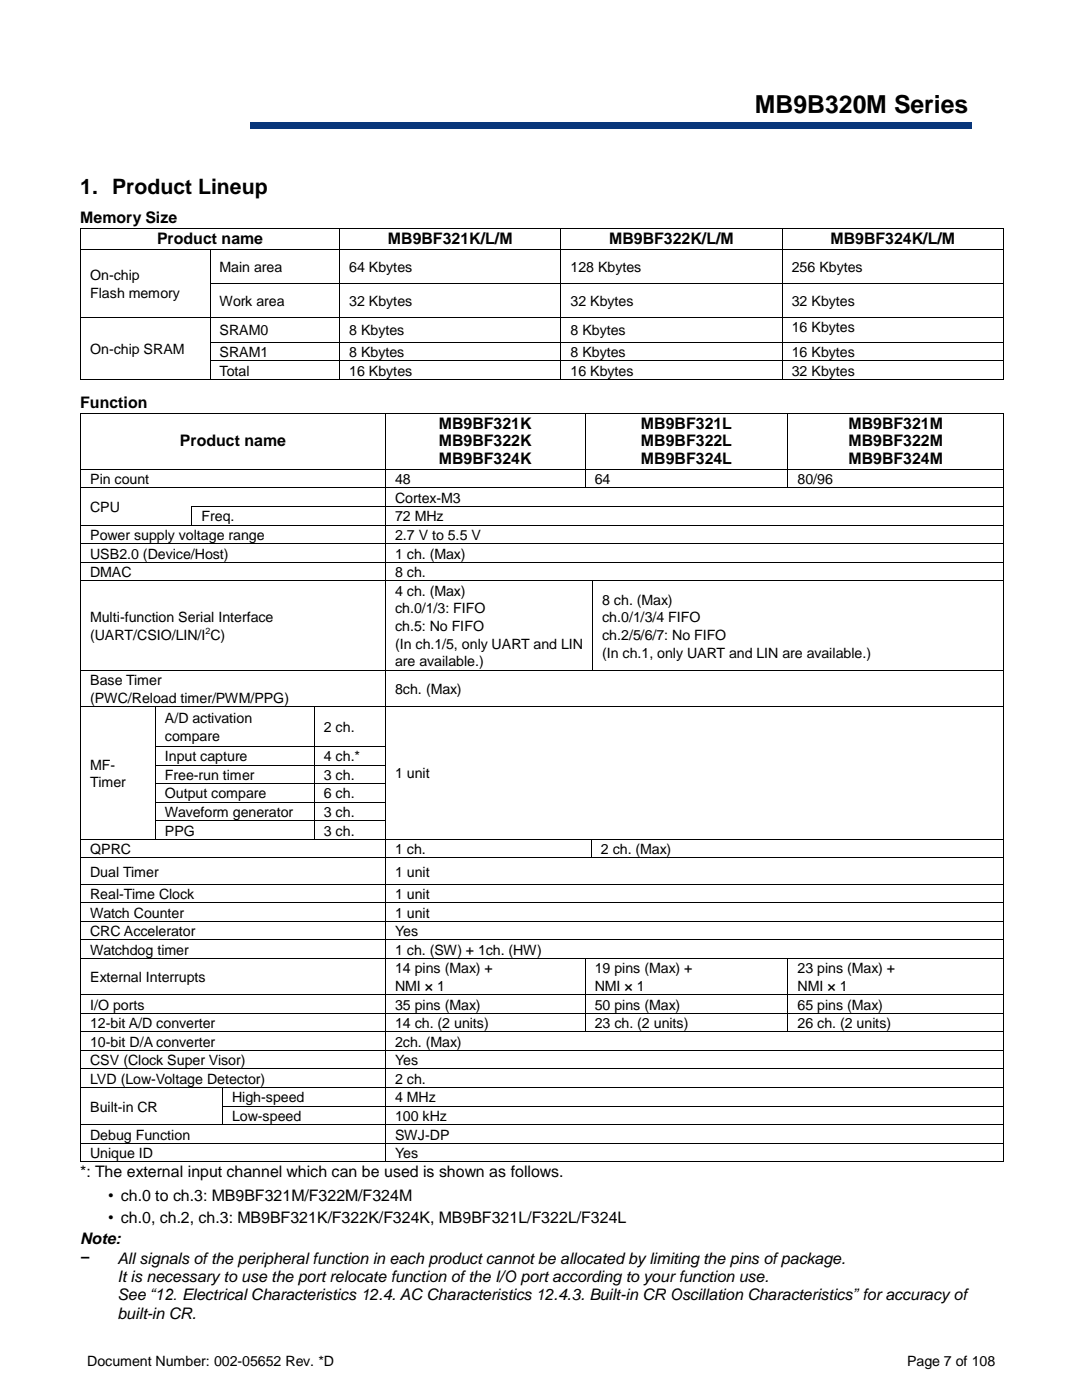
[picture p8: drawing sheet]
<svg xmlns="http://www.w3.org/2000/svg" width="216mm" height="279mm" viewBox="0 0 216 279" stroke-linecap="round" stroke-linejoin="round" font-family="sans-serif">
<defs><g id="words">
<text font-size="5" x="150.7" y="22.6">MB9B320M Series</text>
<text font-size="4.2" x="16" y="38.7">1. Product Lineup</text>
<text font-size="3.5" x="16" y="252.3">−</text>
<g font-size="3.2">
<text x="16" y="44.5">Memory Size</text>
<text x="31.3" y="48.6">Product name</text>
<text x="77.4" y="48.6">MB9BF321K/L/M</text>
<text x="121.6" y="48.6">MB9BF322K/L/M</text>
<text x="165.7" y="48.6">MB9BF324K/L/M</text>
<text x="16" y="81.3">Function</text>
<text x="35.9" y="89.1">Product name</text>
<text x="87.6" y="85.6">MB9BF321K</text>
<text x="87.6" y="89.1">MB9BF322K</text>
<text x="127.9" y="85.6">MB9BF321L</text>
<text x="127.9" y="89.1">MB9BF322L</text>
<text x="169.3" y="85.6">MB9BF321M</text>
<text x="169.3" y="89.1">MB9BF322M</text>
<text x="87.6" y="92.6">MB9BF324K</text>
<text x="127.9" y="92.6">MB9BF324L</text>
<text x="169.3" y="92.6">MB9BF324M</text>
<text x="16" y="234.9">*: The external input channel which can be used is shown as follows.</text>
<text x="21.6" y="239.8">• ch.0 to ch.3: MB9BF321M/F322M/F324M</text>
<text x="21.6" y="244.1">• ch.0, ch.2, ch.3: MB9BF321K/F322K/F324K, MB9BF321L/F322L/F324L</text>
<text x="16" y="248.3">Note:</text>
<text x="23.4" y="252.3">All signals of the peripheral function in each product cannot be allocated by limiting the pins of package.</text>
<text x="23.4" y="255.9">It is necessary to use the port relocate function of the I/O port according to your function use.</text>
<text x="23.4" y="259.5">See “12. Electrical Characteristics 12.4. AC Characteristics 12.4.3. Built-in CR Oscillation Characteristics” for accuracy of</text>
<text x="23.4" y="263.2">built-in CR.</text>
</g>
<g font-size="2.8">
<text x="18" y="55.9">On-chip</text>
<text x="18" y="59.4">Flash memory</text>
<text x="43.8" y="54.2">Main area</text>
<text x="69.7" y="54.2">64 Kbytes</text>
<text x="113.9" y="54.2">128 Kbytes</text>
<text x="158" y="54.2">256 Kbytes</text>
<text x="43.8" y="61.1">Work area</text>
<text x="69.7" y="61.1">32 Kbytes</text>
<text x="113.9" y="61.1">32 Kbytes</text>
<text x="158" y="61.1">32 Kbytes</text>
<text x="18" y="70.6">On-chip SRAM</text>
<text x="43.8" y="66.9">SRAM0</text>
<text x="43.8" y="71.3">SRAM1</text>
<text x="69.7" y="66.9">8 Kbytes</text>
<text x="69.7" y="71.3">8 Kbytes</text>
<text x="113.9" y="66.9">8 Kbytes</text>
<text x="113.9" y="71.3">8 Kbytes</text>
<text x="158" y="66.3">16 Kbytes</text>
<text x="158" y="71.3">16 Kbytes</text>
<text x="43.8" y="75">Total</text>
<text x="69.7" y="75">16 Kbytes</text>
<text x="113.9" y="75">16 Kbytes</text>
<text x="158" y="75">32 Kbytes</text>
<text x="18" y="96.7">Pin count</text>
<text x="78.8" y="96.7">48</text>
<text x="78.8" y="100.4">Cortex-M3</text>
<text x="118.7" y="96.7">64</text>
<text x="159.2" y="96.7">80/96</text>
<text x="18" y="102.2">CPU</text>
<text x="18" y="107.8">Power supply voltage range</text>
<text x="40.2" y="104.1">Freq.</text>
<text x="78.8" y="104.1">72 MHz</text>
<text x="78.8" y="107.8">2.7 V to 5.5 V</text>
<text x="18" y="111.5">USB2.0 (Device/Host)</text>
<text x="78.8" y="111.5">1 ch. (Max)</text>
<text x="18" y="115.2">DMAC</text>
<text x="78.8" y="115.2">8 ch.</text>
<text x="78.8" y="118.9">4 ch. (Max)</text>
<text x="18" y="124.2">Multi-function Serial Interface</text>
<text x="78.8" y="122.4">ch.0/1/3: FIFO</text>
<text x="78.8" y="126">ch.5: No FIFO</text>
<text x="120.2" y="120.7">8 ch. (Max)</text>
<text x="120.2" y="124.2">ch.0/1/3/4 FIFO</text>
<text x="18" y="127.7">(UART/CSIO/LIN/I C)</text>
<text x="78.8" y="129.5">(In ch.1/5, only UART and LIN</text>
<text x="120.2" y="127.7">ch.2/5/6/7: No FIFO</text>
<text x="120.2" y="131.3">(In ch.1, only UART and LIN are available.)</text>
<text x="18" y="136.7">Base Timer</text>
<text x="78.8" y="133">are available.)</text>
<text x="18" y="140.2">(PWC/Reload timer/PWM/PPG)</text>
<text x="78.8" y="138.5">8ch. (Max)</text>
<text x="32.9" y="144.3">A/D activation</text>
<text x="32.9" y="147.9">compare</text>
<text x="64.6" y="146.1">2 ch.</text>
<text x="18" y="153.6">MF-</text>
<text x="32.9" y="152">Input capture</text>
<text x="32.9" y="155.7">Free-run timer</text>
<text x="64.6" y="152">4 ch.*</text>
<text x="64.6" y="155.7">3 ch.</text>
<text x="78.8" y="155.3">1 unit</text>
<text x="18" y="157.1">Timer</text>
<text x="32.9" y="159.4">Output compare</text>
<text x="64.6" y="159.4">6 ch.</text>
<text x="32.9" y="163.1">Waveform generator</text>
<text x="32.9" y="166.8">PPG</text>
<text x="64.6" y="163.1">3 ch.</text>
<text x="64.6" y="166.8">3 ch.</text>
<text x="18" y="170.5">QPRC</text>
<text x="78.8" y="170.5">1 ch.</text>
<text x="119.9" y="170.5">2 ch. (Max)</text>
<text x="18" y="175">Dual Timer</text>
<text x="18" y="179.4">Real-Time Clock</text>
<text x="78.8" y="175">1 unit</text>
<text x="78.8" y="179.4">1 unit</text>
<text x="18" y="183.2">Watch Counter</text>
<text x="78.8" y="183.2">1 unit</text>
<text x="18" y="186.8">CRC Accelerator</text>
<text x="18" y="190.6">Watchdog timer</text>
<text x="78.8" y="186.8">Yes</text>
<text x="78.8" y="190.6">1 ch. (SW) + 1ch. (HW)</text>
<text x="18" y="196">External Interrupts</text>
<text x="78.8" y="194.3">14 pins (Max) +</text>
<text x="78.8" y="197.8">NMI × 1</text>
<text x="118.7" y="194.3">19 pins (Max) +</text>
<text x="118.7" y="197.8">NMI × 1</text>
<text x="159.2" y="194.3">23 pins (Max) +</text>
<text x="159.2" y="197.8">NMI × 1</text>
<text x="18" y="201.5">I/O ports</text>
<text x="78.8" y="201.5">35 pins (Max)</text>
<text x="118.7" y="201.5">50 pins (Max)</text>
<text x="159.2" y="201.5">65 pins (Max)</text>
<text x="18" y="205.2">12-bit A/D converter</text>
<text x="18" y="208.9">10-bit D/A converter</text>
<text x="78.8" y="205.2">14 ch. (2 units)</text>
<text x="78.8" y="208.9">2ch. (Max)</text>
<text x="118.7" y="205.2">23 ch. (2 units)</text>
<text x="159.2" y="205.2">26 ch. (2 units)</text>
<text x="18" y="212.6">CSV (Clock Super Visor)</text>
<text x="78.8" y="212.6">Yes</text>
<text x="18" y="216.3">LVD (Low-Voltage Detector)</text>
<text x="18" y="221.9">Built-in CR</text>
<text x="46.3" y="220">High-speed</text>
<text x="78.8" y="216.3">2 ch.</text>
<text x="78.8" y="220">4 MHz</text>
<text x="18" y="227.4">Debug Function</text>
<text x="46.3" y="223.7">Low-speed</text>
<text x="78.8" y="223.7">100 kHz</text>
<text x="78.8" y="227.4">SWJ-DP</text>
<text x="18" y="231.1">Unique ID</text>
<text x="78.8" y="231.1">Yes</text>
<text x="17.4" y="272.6">Document Number: 002-05652 Rev. *D</text>
<text x="181" y="272.6">Page 7 of 108</text>
</g>
<text font-size="1.8" x="41" y="126.6">2</text>
</g></defs>
<g fill="#09367a">
<path d="M16 24.3h177.8v1.3h-177.8z" fill-rule="evenodd"/>
<path d="M17.9 24.3h174v1.3h-174z" fill-rule="evenodd"/>
</g>
<g fill="#fff">
<path d="M142.3 12.2h52.9v11.8h-52.9z" fill-rule="evenodd"/>
<path d="M13.6 16.2h36.2v11.3h-36.2z" fill-rule="evenodd"/>
</g>
<g fill="#000">
<path d="M16 45.6h.2v.2h-.2z" fill-rule="evenodd"/>
<path d="M16 45.6h.2v.2h-.2z" fill-rule="evenodd"/>
<path d="M16 49.7h.2v.1h-.2z" fill-rule="evenodd"/>
<path d="M16 56.4h.2v.2h-.2z" fill-rule="evenodd"/>
<path d="M41.8 49.7h.2v.1h-.2z" fill-rule="evenodd"/>
<path d="M41.8 56.4h.2v.2h-.2z" fill-rule="evenodd"/>
<path d="M67.7 45.6h.2v.2h-.2z" fill-rule="evenodd"/>
<path d="M67.7 49.7h.2v.1h-.2z" fill-rule="evenodd"/>
<path d="M67.7 56.4h.2v.2h-.2z" fill-rule="evenodd"/>
<path d="M111.9 45.6h.1v.2h-.1z" fill-rule="evenodd"/>
<path d="M111.9 49.7h.1v.1h-.1z" fill-rule="evenodd"/>
<path d="M111.9 56.4h.1v.2h-.1z" fill-rule="evenodd"/>
<path d="M156 45.6h.2v.2h-.2z" fill-rule="evenodd"/>
<path d="M156 49.7h.2v.1h-.2z" fill-rule="evenodd"/>
<path d="M156 56.4h.2v.2h-.2z" fill-rule="evenodd"/>
<path d="M200.2 45.6h.2v.2h-.2z" fill-rule="evenodd"/>
<path d="M200.2 45.6h.2v.2h-.2z" fill-rule="evenodd"/>
<path d="M200.2 49.7h.2v.1h-.2z" fill-rule="evenodd"/>
<path d="M200.2 56.4h.2v.2h-.2z" fill-rule="evenodd"/>
<path d="M16 63.2h.2v.2h-.2z" fill-rule="evenodd"/>
<path d="M16 68.2h.2v.2h-.2z" fill-rule="evenodd"/>
<path d="M16 71.9h.2v.2h-.2z" fill-rule="evenodd"/>
<path d="M16 75.6h.2v.2h-.2z" fill-rule="evenodd"/>
<path d="M16 75.6h.2v.2h-.2z" fill-rule="evenodd"/>
<path d="M41.8 63.2h.2v.2h-.2z" fill-rule="evenodd"/>
<path d="M41.8 68.2h.2v.2h-.2z" fill-rule="evenodd"/>
<path d="M41.8 71.9h.2v.2h-.2z" fill-rule="evenodd"/>
<path d="M41.8 75.6h.2v.2h-.2z" fill-rule="evenodd"/>
<path d="M67.7 63.2h.2v.2h-.2z" fill-rule="evenodd"/>
<path d="M67.7 68.2h.2v.2h-.2z" fill-rule="evenodd"/>
<path d="M67.7 71.9h.2v.2h-.2z" fill-rule="evenodd"/>
<path d="M67.7 75.6h.2v.2h-.2z" fill-rule="evenodd"/>
<path d="M111.9 63.2h.1v.2h-.1z" fill-rule="evenodd"/>
<path d="M111.9 68.2h.1v.2h-.1z" fill-rule="evenodd"/>
<path d="M111.9 71.9h.1v.2h-.1z" fill-rule="evenodd"/>
<path d="M111.9 75.6h.1v.2h-.1z" fill-rule="evenodd"/>
<path d="M156 63.2h.2v.2h-.2z" fill-rule="evenodd"/>
<path d="M156 68.2h.2v.2h-.2z" fill-rule="evenodd"/>
<path d="M156 71.9h.2v.2h-.2z" fill-rule="evenodd"/>
<path d="M156 75.6h.2v.2h-.2z" fill-rule="evenodd"/>
<path d="M200.2 63.2h.2v.2h-.2z" fill-rule="evenodd"/>
<path d="M200.2 68.2h.2v.2h-.2z" fill-rule="evenodd"/>
<path d="M200.2 71.9h.2v.2h-.2z" fill-rule="evenodd"/>
<path d="M200.2 75.6h.2v.2h-.2z" fill-rule="evenodd"/>
<path d="M200.2 75.6h.2v.2h-.2z" fill-rule="evenodd"/>
<path d="M16 82.5h.2v.2h-.2z" fill-rule="evenodd"/>
<path d="M16 82.5h.2v.2h-.2z" fill-rule="evenodd"/>
<path d="M16 93.6h.2v.2h-.2z" fill-rule="evenodd"/>
<path d="M16 97.3h.2v.2h-.2z" fill-rule="evenodd"/>
<path d="M38.2 97.3h.2v.2h-.2z" fill-rule="evenodd"/>
<path d="M76.9 82.5h.1v.2h-.1z" fill-rule="evenodd"/>
<path d="M76.9 93.6h.1v.2h-.1z" fill-rule="evenodd"/>
<path d="M76.9 97.3h.1v.2h-.1z" fill-rule="evenodd"/>
<path d="M116.7 82.5h.2v.2h-.2z" fill-rule="evenodd"/>
<path d="M116.7 93.6h.2v.2h-.2z" fill-rule="evenodd"/>
<path d="M116.7 97.3h.2v.2h-.2z" fill-rule="evenodd"/>
<path d="M157.2 82.5h.1v.2h-.1z" fill-rule="evenodd"/>
<path d="M157.2 93.6h.1v.2h-.1z" fill-rule="evenodd"/>
<path d="M157.2 97.3h.1v.2h-.1z" fill-rule="evenodd"/>
<path d="M200.2 82.5h.2v.2h-.2z" fill-rule="evenodd"/>
<path d="M200.2 82.5h.2v.2h-.2z" fill-rule="evenodd"/>
<path d="M200.2 93.6h.2v.2h-.2z" fill-rule="evenodd"/>
<path d="M200.2 97.3h.2v.2h-.2z" fill-rule="evenodd"/>
<path d="M16 101h.2v.2h-.2z" fill-rule="evenodd"/>
<path d="M16 104.7h.2v.2h-.2z" fill-rule="evenodd"/>
<path d="M16 108.4h.2v.2h-.2z" fill-rule="evenodd"/>
<path d="M16 112.1h.2v.2h-.2z" fill-rule="evenodd"/>
<path d="M16 115.8h.2v.2h-.2z" fill-rule="evenodd"/>
<path d="M38.2 101h.2v.2h-.2z" fill-rule="evenodd"/>
<path d="M38.2 101h.2v.2h-.2z" fill-rule="evenodd"/>
<path d="M38.2 104.7h.2v.2h-.2z" fill-rule="evenodd"/>
<path d="M76.9 101h.1v.2h-.1z" fill-rule="evenodd"/>
<path d="M76.9 104.7h.1v.2h-.1z" fill-rule="evenodd"/>
<path d="M76.9 108.4h.1v.2h-.1z" fill-rule="evenodd"/>
<path d="M76.9 112.1h.1v.2h-.1z" fill-rule="evenodd"/>
<path d="M76.9 115.8h.1v.2h-.1z" fill-rule="evenodd"/>
<path d="M118.2 115.8h.1v.2h-.1z" fill-rule="evenodd"/>
<path d="M200.2 101h.2v.2h-.2z" fill-rule="evenodd"/>
<path d="M200.2 104.7h.2v.2h-.2z" fill-rule="evenodd"/>
<path d="M200.2 108.4h.2v.2h-.2z" fill-rule="evenodd"/>
<path d="M200.2 112.1h.2v.2h-.2z" fill-rule="evenodd"/>
<path d="M200.2 115.8h.2v.2h-.2z" fill-rule="evenodd"/>
<path d="M16 133.7h.2v.1h-.2z" fill-rule="evenodd"/>
<path d="M76.9 133.7h.1v.1h-.1z" fill-rule="evenodd"/>
<path d="M118.2 133.7h.1v.1h-.1z" fill-rule="evenodd"/>
<path d="M200.2 133.7h.2v.1h-.2z" fill-rule="evenodd"/>
<path d="M16 140.9h.2v.2h-.2z" fill-rule="evenodd"/>
<path d="M16 148.9h.2v.2h-.2z" fill-rule="evenodd"/>
<path d="M16 152.6h.2v.2h-.2z" fill-rule="evenodd"/>
<path d="M16 156.3h.2v.2h-.2z" fill-rule="evenodd"/>
<path d="M30.9 140.9h.2v.2h-.2z" fill-rule="evenodd"/>
<path d="M30.9 148.9h.2v.2h-.2z" fill-rule="evenodd"/>
<path d="M30.9 152.6h.2v.2h-.2z" fill-rule="evenodd"/>
<path d="M30.9 156.3h.2v.2h-.2z" fill-rule="evenodd"/>
<path d="M62.6 140.9h.2v.2h-.2z" fill-rule="evenodd"/>
<path d="M62.6 148.9h.2v.2h-.2z" fill-rule="evenodd"/>
<path d="M62.6 152.6h.2v.2h-.2z" fill-rule="evenodd"/>
<path d="M62.6 156.3h.2v.2h-.2z" fill-rule="evenodd"/>
<path d="M76.9 140.9h.1v.2h-.1z" fill-rule="evenodd"/>
<path d="M76.9 148.9h.1v.2h-.1z" fill-rule="evenodd"/>
<path d="M76.9 152.6h.1v.2h-.1z" fill-rule="evenodd"/>
<path d="M76.9 156.3h.1v.2h-.1z" fill-rule="evenodd"/>
<path d="M200.2 140.9h.2v.2h-.2z" fill-rule="evenodd"/>
<path d="M200.2 148.9h.2v.2h-.2z" fill-rule="evenodd"/>
<path d="M200.2 152.6h.2v.2h-.2z" fill-rule="evenodd"/>
<path d="M200.2 156.3h.2v.2h-.2z" fill-rule="evenodd"/>
<path d="M16 160h.2v.2h-.2z" fill-rule="evenodd"/>
<path d="M16 163.7h.2v.2h-.2z" fill-rule="evenodd"/>
<path d="M16 167.5h.2v.1h-.2z" fill-rule="evenodd"/>
<path d="M16 171.1h.2v.2h-.2z" fill-rule="evenodd"/>
<path d="M16 176.4h.2v.2h-.2z" fill-rule="evenodd"/>
<path d="M30.9 160h.2v.2h-.2z" fill-rule="evenodd"/>
<path d="M30.9 163.7h.2v.2h-.2z" fill-rule="evenodd"/>
<path d="M30.9 167.5h.2v.1h-.2z" fill-rule="evenodd"/>
<path d="M62.6 160h.2v.2h-.2z" fill-rule="evenodd"/>
<path d="M62.6 163.7h.2v.2h-.2z" fill-rule="evenodd"/>
<path d="M62.6 167.5h.2v.1h-.2z" fill-rule="evenodd"/>
<path d="M76.9 160h.1v.2h-.1z" fill-rule="evenodd"/>
<path d="M76.9 163.7h.1v.2h-.1z" fill-rule="evenodd"/>
<path d="M76.9 167.5h.1v.1h-.1z" fill-rule="evenodd"/>
<path d="M76.9 171.1h.1v.2h-.1z" fill-rule="evenodd"/>
<path d="M76.9 176.4h.1v.2h-.1z" fill-rule="evenodd"/>
<path d="M118 167.5h.1v.1h-.1z" fill-rule="evenodd"/>
<path d="M118 171.1h.1v.2h-.1z" fill-rule="evenodd"/>
<path d="M200.2 160h.2v.2h-.2z" fill-rule="evenodd"/>
<path d="M200.2 163.7h.2v.2h-.2z" fill-rule="evenodd"/>
<path d="M200.2 167.5h.2v.1h-.2z" fill-rule="evenodd"/>
<path d="M200.2 171.1h.2v.2h-.2z" fill-rule="evenodd"/>
<path d="M200.2 176.4h.2v.2h-.2z" fill-rule="evenodd"/>
<path d="M16 180.1h.2v.2h-.2z" fill-rule="evenodd"/>
<path d="M16 183.8h.2v.2h-.2z" fill-rule="evenodd"/>
<path d="M16 187.5h.2v.2h-.2z" fill-rule="evenodd"/>
<path d="M16 191.2h.2v.2h-.2z" fill-rule="evenodd"/>
<path d="M16 198.5h.2v.1h-.2z" fill-rule="evenodd"/>
<path d="M76.9 180.1h.1v.2h-.1z" fill-rule="evenodd"/>
<path d="M76.9 183.8h.1v.2h-.1z" fill-rule="evenodd"/>
<path d="M76.9 187.5h.1v.2h-.1z" fill-rule="evenodd"/>
<path d="M76.9 191.2h.1v.2h-.1z" fill-rule="evenodd"/>
<path d="M76.9 198.5h.1v.1h-.1z" fill-rule="evenodd"/>
<path d="M116.7 191.2h.2v.2h-.2z" fill-rule="evenodd"/>
<path d="M116.7 198.5h.2v.1h-.2z" fill-rule="evenodd"/>
<path d="M157.2 191.2h.1v.2h-.1z" fill-rule="evenodd"/>
<path d="M157.2 198.5h.1v.1h-.1z" fill-rule="evenodd"/>
<path d="M200.2 180.1h.2v.2h-.2z" fill-rule="evenodd"/>
<path d="M200.2 183.8h.2v.2h-.2z" fill-rule="evenodd"/>
<path d="M200.2 187.5h.2v.2h-.2z" fill-rule="evenodd"/>
<path d="M200.2 191.2h.2v.2h-.2z" fill-rule="evenodd"/>
<path d="M200.2 198.5h.2v.1h-.2z" fill-rule="evenodd"/>
<path d="M16 202.2h.2v.1h-.2z" fill-rule="evenodd"/>
<path d="M16 205.9h.2v.1h-.2z" fill-rule="evenodd"/>
<path d="M16 209.6h.2v.2h-.2z" fill-rule="evenodd"/>
<path d="M16 213.3h.2v.1h-.2z" fill-rule="evenodd"/>
<path d="M16 217h.2v.2h-.2z" fill-rule="evenodd"/>
<path d="M44.3 217h.2v.2h-.2z" fill-rule="evenodd"/>
<path d="M76.9 202.2h.1v.1h-.1z" fill-rule="evenodd"/>
<path d="M76.9 205.9h.1v.1h-.1z" fill-rule="evenodd"/>
<path d="M76.9 209.6h.1v.2h-.1z" fill-rule="evenodd"/>
<path d="M76.9 213.3h.1v.1h-.1z" fill-rule="evenodd"/>
<path d="M76.9 217h.1v.2h-.1z" fill-rule="evenodd"/>
<path d="M116.7 202.2h.2v.1h-.2z" fill-rule="evenodd"/>
<path d="M116.7 205.9h.2v.1h-.2z" fill-rule="evenodd"/>
<path d="M157.2 202.2h.1v.1h-.1z" fill-rule="evenodd"/>
<path d="M157.2 205.9h.1v.1h-.1z" fill-rule="evenodd"/>
<path d="M200.2 202.2h.2v.1h-.2z" fill-rule="evenodd"/>
<path d="M200.2 205.9h.2v.1h-.2z" fill-rule="evenodd"/>
<path d="M200.2 209.6h.2v.2h-.2z" fill-rule="evenodd"/>
<path d="M200.2 213.3h.2v.1h-.2z" fill-rule="evenodd"/>
<path d="M200.2 217h.2v.2h-.2z" fill-rule="evenodd"/>
<path d="M16 220.7h.2v.1h-.2z" fill-rule="evenodd"/>
<path d="M16 224.4h.2v.2h-.2z" fill-rule="evenodd"/>
<path d="M16 228.1h.2v.2h-.2z" fill-rule="evenodd"/>
<path d="M16 231.8h.2v.2h-.2z" fill-rule="evenodd"/>
<path d="M16 231.8h.2v.2h-.2z" fill-rule="evenodd"/>
<path d="M44.3 220.7h.2v.1h-.2z" fill-rule="evenodd"/>
<path d="M44.3 224.4h.2v.2h-.2z" fill-rule="evenodd"/>
<path d="M76.9 220.7h.1v.1h-.1z" fill-rule="evenodd"/>
<path d="M76.9 224.4h.1v.2h-.1z" fill-rule="evenodd"/>
<path d="M76.9 228.1h.1v.2h-.1z" fill-rule="evenodd"/>
<path d="M76.9 231.8h.1v.2h-.1z" fill-rule="evenodd"/>
<path d="M200.2 220.7h.2v.1h-.2z" fill-rule="evenodd"/>
<path d="M200.2 224.4h.2v.2h-.2z" fill-rule="evenodd"/>
<path d="M200.2 228.1h.2v.2h-.2z" fill-rule="evenodd"/>
<path d="M200.2 231.8h.2v.2h-.2z" fill-rule="evenodd"/>
<path d="M200.2 231.8h.2v.2h-.2z" fill-rule="evenodd"/>
</g>
<g fill="none" stroke="#000" stroke-width=".2">
<path d="M16.1 45.8v3.9M16.1 49.8v6.6M16.1 56.6v6.6M16.2 45.7h51.5M16.2 49.7h25.6M41.9 49.8v6.6M41.9 56.6v6.6M42 49.7h25.7M42 56.5h25.7M67.8 45.8v3.9M67.8 49.8v6.6M67.8 56.6v6.6"/>
<path d="M67.9 45.7h44M67.9 49.7h44M67.9 56.5h44M112 45.8v3.9M112 49.8v6.6M112 56.6v6.6M112 45.7h44M112 49.7h44M112 56.5h44M156.1 45.8v3.9M156.1 49.8v6.6M156.1 56.6v6.6"/>
<path d="M156.2 45.7h44M156.2 49.7h44M156.2 56.5h44M200.3 45.8v3.9M200.3 49.8v6.6M200.3 56.6v6.6M16.1 63.4v4.8M16.1 68.4v3.5M16.1 72.1v3.5M16.2 63.3h25.6M16.2 75.7h25.6M41.9 63.4v4.8"/>
<path d="M41.9 68.4v3.5M41.9 72.1v3.5M42 63.3h25.7M42 68.3h25.7M42 72h25.7M42 75.7h25.7M67.8 63.4v4.8M67.8 68.4v3.5M67.8 72.1v3.5M67.9 63.3h44M67.9 68.3h44M67.9 72h44"/>
<path d="M67.9 75.7h44M112 63.4v4.8M112 68.4v3.5M112 72.1v3.5M112 63.3h44M112 68.3h44M112 72h44M112 75.7h44M156.1 63.4v4.8M156.1 68.4v3.5M156.1 72.1v3.5M156.2 63.3h44"/>
<path d="M156.2 68.3h44M156.2 72h44M156.2 75.7h44M200.3 63.4v4.8M200.3 68.4v3.5M200.3 72.1v3.5M16.1 82.7v10.9M16.1 93.8v3.5M16.1 97.5v3.5M16.2 82.6h60.7M16.2 93.7h60.7M16.2 97.4h22"/>
<path d="M38.4 97.4h38.4M76.9 82.7v10.9M76.9 93.8v3.5M76.9 97.5v3.5M77 82.6h39.7M77 93.7h39.7M77 97.4h39.7M116.8 82.7v10.9M116.8 93.8v3.5M116.9 82.6h40.3M116.9 93.7h40.3M116.9 97.4h40.3"/>
<path d="M157.3 82.7v10.9M157.3 93.8v3.5M157.3 82.6h42.9M157.3 93.7h42.9M157.3 97.4h42.9M200.3 82.7v10.9M200.3 93.8v3.5M200.3 97.5v3.5M16.1 101.2v3.5M16.1 104.9v3.5M16.1 108.6v3.5M16.1 112.3v3.5"/>
<path d="M16.1 116v17.7M16.2 104.8h22M16.2 108.5h60.7M16.2 112.2h60.7M16.2 115.9h60.7M38.3 101.2v3.5M38.4 101.1h38.4M38.4 104.8h38.4M76.9 101.2v3.5M76.9 104.9v3.5M76.9 108.6v3.5M76.9 112.3v3.5"/>
<path d="M76.9 116v17.7M77 101.1h123.2M77 104.8h123.2M77 108.5h123.2M77 112.2h123.2M77 115.9h41.2M118.3 116v17.7M118.3 115.9h81.9M200.3 101.2v3.5M200.3 104.9v3.5M200.3 108.6v3.5M200.3 112.3v3.5"/>
<path d="M200.3 116v17.7M16.1 133.8v7.1M16.2 133.7h60.7M76.9 133.8v7.1M77 133.7h41.2M118.3 133.7h81.9M200.3 133.8v7.1M16.1 141.1v7.8M16.1 149.1v3.5M16.1 152.8v3.5M16.1 156.5v3.5M16.2 141h14.7"/>
<path d="M31 141.1v7.8M31 149.1v3.5M31 152.8v3.5M31 156.5v3.5M31.1 141h31.5M31.1 149h31.5M31.1 152.7h31.5M31.1 156.4h31.5M62.7 141.1v7.8M62.7 149.1v3.5M62.7 152.8v3.5M62.7 156.5v3.5"/>
<path d="M62.8 141h14.1M62.8 149h14.1M62.8 152.7h14.1M62.8 156.4h14.1M76.9 141.1v7.8M76.9 149.1v3.5M76.9 152.8v3.5M76.9 156.5v3.5M77 141h123.2M200.3 141.1v7.8M200.3 149.1v3.5M200.3 152.8v3.5"/>
<path d="M200.3 156.5v3.5M16.1 160.2v3.5M16.1 163.9v3.6M16.1 167.6v3.5M16.1 171.3v5.1M16.1 176.6v3.5M16.2 167.5h14.7M16.2 171.2h60.7M16.2 176.5h60.7M31 160.2v3.5M31 163.9v3.6M31.1 160.1h31.5"/>
<path d="M31.1 163.8h31.5M31.1 167.5h31.5M62.7 160.2v3.5M62.7 163.9v3.6M62.8 160.1h14.1M62.8 163.8h14.1M62.8 167.5h14.1M76.9 160.2v3.5M76.9 163.9v3.6M76.9 167.6v3.5M76.9 171.3v5.1M76.9 176.6v3.5"/>
<path d="M77 167.5h41M77 171.2h41M77 176.5h123.2M118.1 167.6v3.5M118.1 167.5h82.1M118.1 171.2h82.1M200.3 160.2v3.5M200.3 163.9v3.6M200.3 167.6v3.5M200.3 171.3v5.1M200.3 176.6v3.5M16.1 180.3v3.5"/>
<path d="M16.1 184v3.5M16.1 187.7v3.5M16.1 191.4v7.1M16.1 198.6v3.6M16.2 180.2h60.7M16.2 183.9h60.7M16.2 187.6h60.7M16.2 191.3h60.7M16.2 198.5h60.7M76.9 180.3v3.5M76.9 184v3.5M76.9 187.7v3.5"/>
<path d="M76.9 191.4v7.1M76.9 198.6v3.6M77 180.2h123.2M77 183.9h123.2M77 187.6h123.2M77 191.3h39.7M77 198.5h39.7M116.8 191.4v7.1M116.8 198.6v3.6M116.9 191.3h40.3M116.9 198.5h40.3M157.3 191.4v7.1"/>
<path d="M157.3 198.6v3.6M157.3 191.3h42.9M157.3 198.5h42.9M200.3 180.3v3.5M200.3 184v3.5M200.3 187.7v3.5M200.3 191.4v7.1M200.3 198.6v3.6M16.1 202.3v3.6M16.1 206v3.6M16.1 209.8v3.5M16.1 213.4v3.6"/>
<path d="M16.1 217.2v3.5M16.2 202.3h60.7M16.2 205.9h60.7M16.2 209.7h60.7M16.2 213.4h60.7M16.2 217.1h28.1M44.4 217.2v3.5M44.5 217.1h32.4M76.9 202.3v3.6M76.9 206v3.6M76.9 209.8v3.5M76.9 213.4v3.6"/>
<path d="M76.9 217.2v3.5M77 202.3h39.7M77 205.9h39.7M77 209.7h123.2M77 213.4h123.2M77 217.1h123.2M116.8 202.3v3.6M116.9 202.3h40.3M116.9 205.9h40.3M157.3 202.3v3.6M157.3 202.3h42.9M157.3 205.9h42.9"/>
<path d="M200.3 202.3v3.6M200.3 206v3.6M200.3 209.8v3.5M200.3 213.4v3.6M200.3 217.2v3.5M16.1 220.8v3.6M16.1 224.6v3.5M16.1 228.3v3.5M16.2 224.5h28.1M16.2 228.2h60.7M16.2 231.9h60.7M44.4 220.8v3.6"/>
<path d="M44.5 220.8h32.4M44.5 224.5h32.4M76.9 220.8v3.6M76.9 224.6v3.5M76.9 228.3v3.5M77 220.8h123.2M77 224.5h123.2M77 228.2h123.2M77 231.9h123.2M200.3 220.8v3.6M200.3 224.6v3.5M200.3 228.3v3.5"/>
</g>
<use href="#words"/>
</svg>
